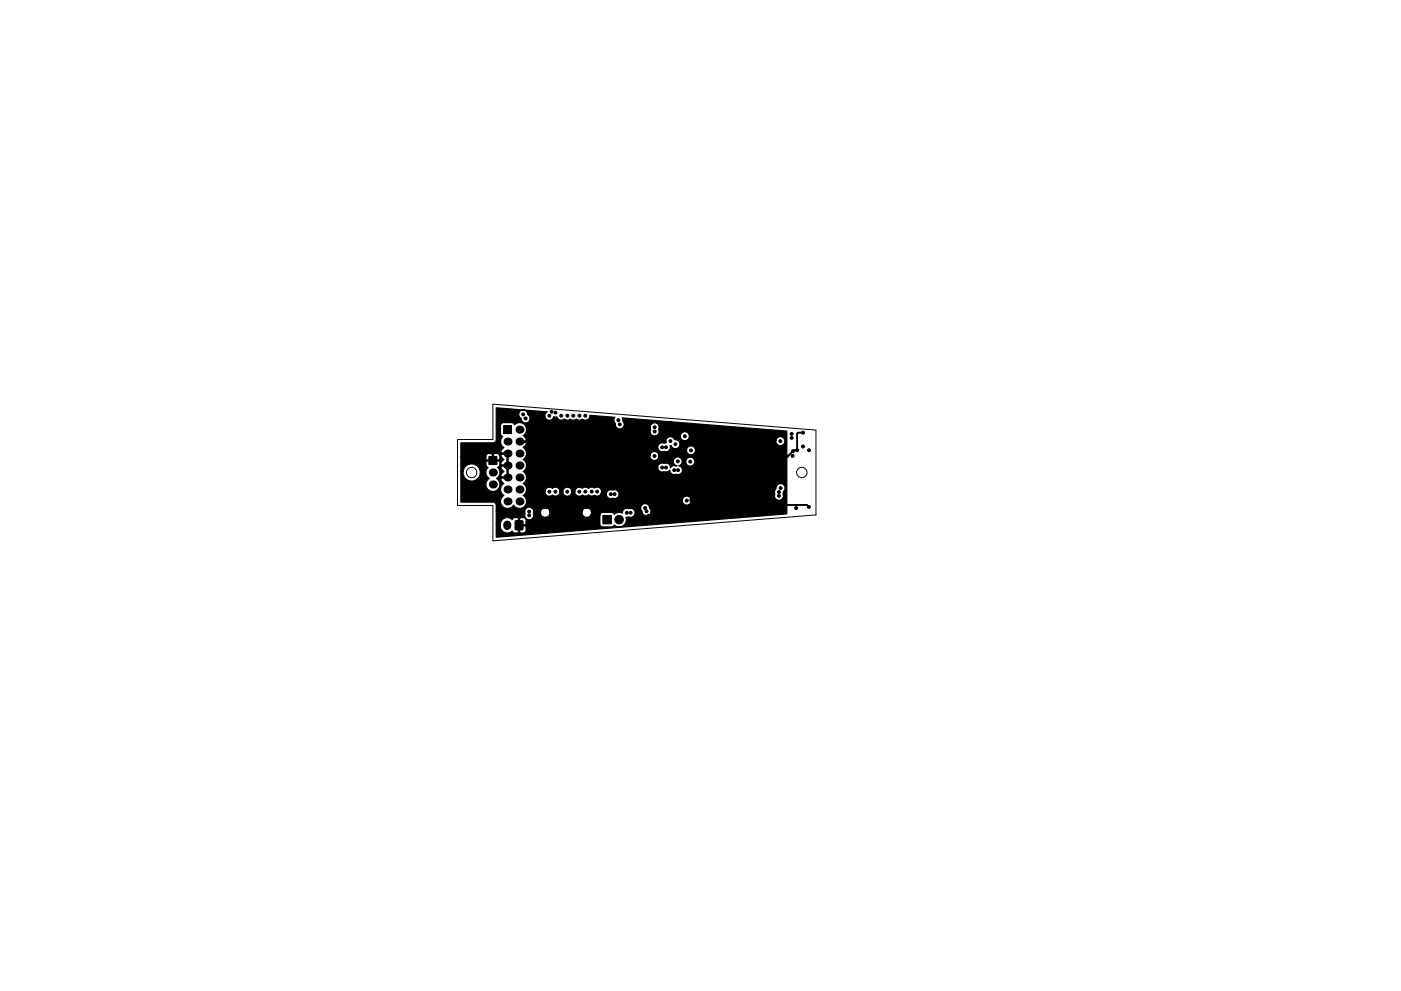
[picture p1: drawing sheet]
<svg xmlns="http://www.w3.org/2000/svg" width="297mm" height="210mm" viewBox="0 0 297 210" stroke-linecap="round" stroke-linejoin="round" font-family="sans-serif">
<g fill="none" stroke="#000" stroke-width=".21">
<path d="M104.5 85.7l68.5 5.5v18l-68.5 5.5v-7.5h-7.5v-14h7.5z"/>
<circle cx="100" cy="100.2" r="1.1"/>
<circle cx="170" cy="100.2" r="1.1"/>
</g>
<path d="M107.5 111.3v.3" fill="none" stroke="#000" stroke-width="1.7"/>
<g fill="#000" stroke="#000" stroke-width=".21">
<path d="M103.7 96.9h1.7v1.7h-1.7zM106.8 90.3h1.7v1.7h-1.7zM109.3 110.5h1.5v1.9h-1.5zM127.8 109.3h1.8v1.8h-1.8z"/>
<circle cx="110.9" cy="87.9" r=".31"/>
<circle cx="111.4" cy="88.8" r=".31"/>
<circle cx="112.3" cy="87.7" r=".31"/>
<circle cx="114.3" cy="89.4" r=".31"/>
<circle cx="116.5" cy="88.2" r=".31"/>
<circle cx="117" cy="87.4" r=".31"/>
<circle cx="117.8" cy="87.5" r=".31"/>
<circle cx="119" cy="88.2" r=".31"/>
<circle cx="120.3" cy="88.2" r=".31"/>
<circle cx="121.6" cy="88.2" r=".31"/>
<circle cx="122.9" cy="88.2" r=".31"/>
<circle cx="124.1" cy="88.2" r=".31"/>
<circle cx="129.1" cy="88.8" r=".31"/>
<circle cx="131.1" cy="89.1" r=".31"/>
<circle cx="131.4" cy="90" r=".31"/>
<circle cx="138.7" cy="96.7" r=".31"/>
<circle cx="138.8" cy="91.5" r=".31"/>
<circle cx="138.8" cy="90.6" r=".31"/>
<circle cx="138.8" cy="93.9" r=".31"/>
<circle cx="139.9" cy="96.6" r=".31"/>
<circle cx="139.9" cy="97.4" r=".31"/>
<circle cx="140.4" cy="99.2" r=".31"/>
<circle cx="140.4" cy="94.9" r=".31"/>
<circle cx="141.2" cy="99.2" r=".31"/>
<circle cx="141.2" cy="94.9" r=".31"/>
<circle cx="142.1" cy="93.6" r=".31"/>
<circle cx="142.1" cy="89.7" r=".31"/>
<circle cx="143" cy="99.7" r=".31"/>
<circle cx="143.2" cy="94.2" r=".31"/>
<circle cx="143.7" cy="97.9" r=".31"/>
<circle cx="143.7" cy="99.7" r=".31"/>
<circle cx="144.5" cy="95.2" r=".31"/>
<circle cx="145.2" cy="92.5" r=".31"/>
<circle cx="146.4" cy="97.9" r=".31"/>
<circle cx="146.5" cy="95.5" r=".31"/>
<circle cx="147" cy="92" r=".31"/>
<circle cx="164.4" cy="92" r=".31"/>
<circle cx="165.4" cy="93.6" r=".31"/>
<circle cx="166.8" cy="96.8" r=".31"/>
<circle cx="167.8" cy="92.9" r=".31"/>
<circle cx="167.8" cy="92" r=".31"/>
<circle cx="168" cy="96.7" r=".31"/>
<circle cx="168.1" cy="95.7" r=".31"/>
<circle cx="169" cy="95.5" r=".31"/>
<circle cx="170.2" cy="91.8" r=".31"/>
<circle cx="170.2" cy="94.7" r=".31"/>
<circle cx="171.5" cy="95.5" r=".31"/>
<circle cx="112.2" cy="108.5" r=".31"/>
<circle cx="112.2" cy="109.3" r=".31"/>
<circle cx="115.2" cy="104.3" r=".31"/>
<circle cx="116.5" cy="104.3" r=".31"/>
<circle cx="117.8" cy="104.3" r=".31"/>
<circle cx="120.3" cy="104.3" r=".31"/>
<circle cx="122.5" cy="106.8" r=".31"/>
<circle cx="122.8" cy="104.3" r=".31"/>
<circle cx="124.1" cy="104.3" r=".31"/>
<circle cx="125.4" cy="104.3" r=".31"/>
<circle cx="126.6" cy="104.3" r=".31"/>
<circle cx="126.9" cy="106.8" r=".31"/>
<circle cx="127.9" cy="104.3" r=".31"/>
<circle cx="129.5" cy="104.8" r=".31"/>
<circle cx="130.3" cy="104.8" r=".31"/>
<circle cx="131.3" cy="110.2" r=".9"/>
<circle cx="132.9" cy="108.8" r=".31"/>
<circle cx="133.7" cy="108.8" r=".31"/>
<circle cx="134.3" cy="104.3" r=".31"/>
<circle cx="136.8" cy="107.8" r=".31"/>
<circle cx="136.8" cy="104.3" r=".31"/>
<circle cx="137.1" cy="108.5" r=".31"/>
<circle cx="137.5" cy="109.4" r=".31"/>
<circle cx="138" cy="104.9" r=".31"/>
<circle cx="140.4" cy="110.2" r=".31"/>
<circle cx="143.9" cy="106.7" r=".31"/>
<circle cx="143.9" cy="110.2" r=".31"/>
<circle cx="145.6" cy="106.2" r=".31"/>
<circle cx="146.6" cy="106.1" r=".31"/>
<circle cx="146.9" cy="108.5" r=".31"/>
<circle cx="164.5" cy="108.5" r=".31"/>
<circle cx="164.5" cy="101.9" r=".31"/>
<circle cx="165.1" cy="105.2" r=".31"/>
<circle cx="165.1" cy="104.4" r=".31"/>
<circle cx="165.5" cy="103.5" r=".31"/>
<circle cx="168.8" cy="107.8" r=".31"/>
<circle cx="171.5" cy="107.5" r=".31"/>
</g>
<g fill="#000">
<circle cx="107.6" cy="96.2" r=".85"/>
<circle cx="107.6" cy="98.8" r=".85"/>
<circle cx="107.6" cy="93.7" r=".85"/>
<circle cx="110.1" cy="93.7" r=".85"/>
<circle cx="110.1" cy="91.1" r=".85"/>
<circle cx="110.1" cy="96.2" r=".85"/>
<circle cx="110.1" cy="98.8" r=".85"/>
<circle cx="104.5" cy="100.2" r=".85"/>
<circle cx="104.5" cy="102.8" r=".85"/>
<circle cx="107.6" cy="101.3" r=".85"/>
<circle cx="107.6" cy="103.8" r=".85"/>
<circle cx="107.6" cy="106.4" r=".85"/>
<circle cx="110.1" cy="101.3" r=".85"/>
<circle cx="110.1" cy="106.4" r=".85"/>
<circle cx="110.1" cy="103.8" r=".85"/>
</g>
<path d="M170.3 91.8h-1.1l-.2 .2v3.5h-.7l-1.3 1.3h-1.6M166 107.1h5.1l.4 .4" fill="none" stroke="#000" stroke-width=".4"/>
<path d="M97.7 94h6.8a.71 .71 0 0 0 .7-.8v-2.9h.9v1.8l.5 .5a1.48 1.48 0 0 0 .2 2.4l-.3 .2a.67 .67 0 0 0-.2 .9h1.5v5.3h-1.5l-.1 .3 .1 .4 .5 .5-.1 .1a1.49 1.49 0 0 0 .1 2.4 1.49 1.49 0 0 0-.2 2.3 1.49 1.49 0 0 0 2.3-.2 1.48 1.48 0 0 0 1.8 .6 1.48 1.48 0 0 0 .9-1.7h33.1v.2a.95 .95 0 0 0 1.4 .7 .95 .95 0 0 0 0-1.6 .95 .95 0 0 0-1.4 .7h-33.1l-.3-.7-.4-.3 .4-.3 .3-.6h3.9a.99 .99 0 0 0 .6 1 .99 .99 0 0 0 1.1-.2 .95 .95 0 0 0 1 .2 .95 .95 0 0 0 .5-1h.6v.2a.95 .95 0 0 0 1.1 .9 .95 .95 0 0 0 .8-1.1h.7v.2a.98 .98 0 0 0 1.6 .6 1.19 1.19 0 0 0 1.3 0l.6 .2 .8-.1a.95 .95 0 0 0 1.2-.3h1.2v.1a1.07 1.07 0 0 0 1.4 .9 .95 .95 0 0 0 1.1-.4 .95 .95 0 0 0 0-1.1h33.1l.1 .5a.98 .98 0 0 0 1 1.3 .98 .98 0 0 0 .8-1.4v-.4a.96 .96 0 0 0-.2-1.6 .96 .96 0 0 0-1.4 1l-.3 .6-33.2-.1a1.24 1.24 0 0 0-1.2-.3 .95 .95 0 0 0-1.2 .9l-1.2-.1a.95 .95 0 0 0-.2-1.1 .95 .95 0 0 0-1.2-.1 1.18 1.18 0 0 0-1.3 .1 1.01 1.01 0 0 0-1.3 0 .95 .95 0 0 0-1.5 .6h-.7v-.2a.95 .95 0 0 0-1-.6 .95 .95 0 0 0-.9 .8h-.6a1 1 0 0 0-1.6-.6 .95 .95 0 0 0-1.6 .6h-3.9v-.8l-.7-.8a1.48 1.48 0 0 0 0-2.6l.4-.3 .3-.6h27.9a1.05 1.05 0 0 0 1.4 1h.6l.5-.4v.1a1.07 1.07 0 0 0 1.5 .9 .95 .95 0 0 0 1.2-.7 .95 .95 0 0 0-.8-1.2 .93 .93 0 0 0 .7-.9h.8v.1a.95 .95 0 0 0 1.5 .8 .95 .95 0 0 0 0-1.7 .95 .95 0 0 0-1.5 .8l-.8-.1a.95 .95 0 0 0-.9-.9 .95 .95 0 0 0-.9 .9 .95 .95 0 0 0 .7 1l-.2 .1a.93 .93 0 0 0-1.2 .4 1.05 1.05 0 0 0-1.4-1 .95 .95 0 0 0-1.2 .8h-27.9l-.1-1-.6-.6 .7-.8h26.2a.95 .95 0 0 0 1.3 .9 .95 .95 0 0 0 .3-1.5 .95 .95 0 0 0-1.6 .4v.2h-26.2v-.9l-.7-.8 .2-.2h28.4a1.05 1.05 0 0 0 1.4 1h.6l.5-.3h3.6a.95 .95 0 0 0 1.2 .9 .95 .95 0 0 0 .3-1.5 .95 .95 0 0 0-1.5 .4v.2h-3.6l.1-.5v-.5h.2a.95 .95 0 0 0 1.4 .5 .95 .95 0 0 0 .1-1.5h20.7v.2a.95 .95 0 0 0 1.5 .7 .95 .95 0 0 0 0-1.6 .95 .95 0 0 0-1.5 .7h-20.7l-.7-.2a.95 .95 0 0 0-1.3-.6 .95 .95 0 0 0-.5 1.3h-.4a1.09 1.09 0 0 0-1.4 .8h-28.4l.1-.1a.67 .67 0 0 0 .3-.9h-1.5v-.3l1.5 .1 .1-.3-.2-.4-.5-.5 .2-.1a1.49 1.49 0 0 0 .1-2.2 1.49 1.49 0 0 0-2.1 0l-.5-.4h-1.8a.64 .64 0 0 0-.7 .6h-.9v-3.8l5.7 .5h-.1a1.02 1.02 0 0 0-.8 .8 1.02 1.02 0 0 0 .5 1.1 .98 .98 0 0 0 1.6 .6 .98 .98 0 0 0-.2-1.7l-.2-.5-.6-.3 4.9 .4a.95 .95 0 0 0-.1 1.6 .95 .95 0 0 0 1.5-.6l.7 .1a1.03 1.03 0 0 0 1.6 .4 1.02 1.02 0 0 0 1.2 0 1.1 1.1 0 0 0 1.3 0 1.02 1.02 0 0 0 1.3 0 .95 .95 0 0 0 1 .1 .95 .95 0 0 0 .5-.9l5.4 .4a1.11 1.11 0 0 0 .1 1.5 .95 .95 0 0 0 .6 .9 .95 .95 0 0 0 1.1-.3h5.7l.1 .5a.95 .95 0 0 0 .1 1.1 .95 .95 0 0 0 1 .3h5.2v.1a.95 .95 0 0 0 1.4 .8 .95 .95 0 0 0 0-1.7 .95 .95 0 0 0-1.4 .8h-5.2l.1-.1a.95 .95 0 0 0 .4-1.3 .95 .95 0 0 0-.5-1.4 .95 .95 0 0 0-1.2 .9l-5.7-.1a1.2 1.2 0 0 0-.2-1.3l-.1-.5 34.9 2.8v17.5l-61.6 5v-2.8h.9v.5a1.49 1.49 0 0 0 .9 1.3 1.49 1.49 0 0 0 1.6-.3l.4 .3 .8 .1 .1-.2v-1.3h.3v1.3l.1 .2h.6a.64 .64 0 0 0 .6-.7v-.7l-.1-.1h-1.5v-1.6h.3v1.3h1.2l.1-.1v-.9l-.2-.4-1-.1-.4 .2-.1-.2h-.6l-.4 .1-.2 .3-.2-.1a1.49 1.49 0 0 0-2.3 1.1h-.9v-2.7h6.1v.4a.98 .98 0 0 0 1 1.4 .98 .98 0 0 0 .8-1.5v-.2h1.5a1.01 1.01 0 0 0 1 1.2 1.01 1.01 0 0 0 1-1.2h6.8v.2a1.01 1.01 0 0 0 .7 .9 1.01 1.01 0 0 0 1.1-.4h2v1.8a.64 .64 0 0 0 .6 .7h1.9l.5-.4a1.53 1.53 0 0 0 1.9 .1 1.53 1.53 0 0 0 .6-1.8h.6a.98 .98 0 0 0 1.3-1 .98 .98 0 0 0-1.4-.8 .95 .95 0 0 0-1.2 1l-.9-.2-.9 .4-.5-.4h-1.9l-.4 .2-.2 .4h-2a1.01 1.01 0 0 0-.4-1.5 1.01 1.01 0 0 0-1.4 .8h-6.8v-.1a1.01 1.01 0 0 0-1.1-.8 1.01 1.01 0 0 0-.9 .9h-1.5l-.1-.5-.4-.4h23.2l.2 .7a1 1 0 0 0 1.4 1 1 1 0 0 0 .3-1.7 .95 .95 0 0 0-.9-.9 .95 .95 0 0 0-1 .9l-23.3-.1a.95 .95 0 0 0-1.2 .9h-6.1v-1.2a.71 .71 0 0 0-.7-.8h-6.8v-6.4h.5v.3a1.83 1.83 0 0 0 2.9 1.3 1.83 1.83 0 0 0-.4-3.1h2.3l.1 .3 .4 .3a1.48 1.48 0 0 0 .2 2.3 1.49 1.49 0 0 0-.3 2.3 1.49 1.49 0 0 0 2.2 0 1.49 1.49 0 0 0-.3-2.3 1.48 1.48 0 0 0 .2-2.3l.7-.1 .3 .7 .4 .2-.4 .3a.67 .67 0 0 0-.2 .9h1.2v-2.3h-1.2l-.1 .2h-.6l.4-.4v-.7l-.2-.2h-2.6l-.2 .2v.6l-2.5-.1a1.83 1.83 0 0 0-2.3 1.6h-.5v-3.2h5.3v.5l.2 .2h1.2v-1.2h.2v1.2h1.2l.2-.2-.1-.8h.3l.3 .6 .4 .3-.6 .5-.1 .4 .1 .2h1.2v-2.2h-1.2l-.1 .2h-.3l-.4-.4-1.1 .2-.2-.2h-.5l-.5 .2-.2 .5h-5.3z" fill="#000" stroke="#000" stroke-width=".25"/>
</svg>
